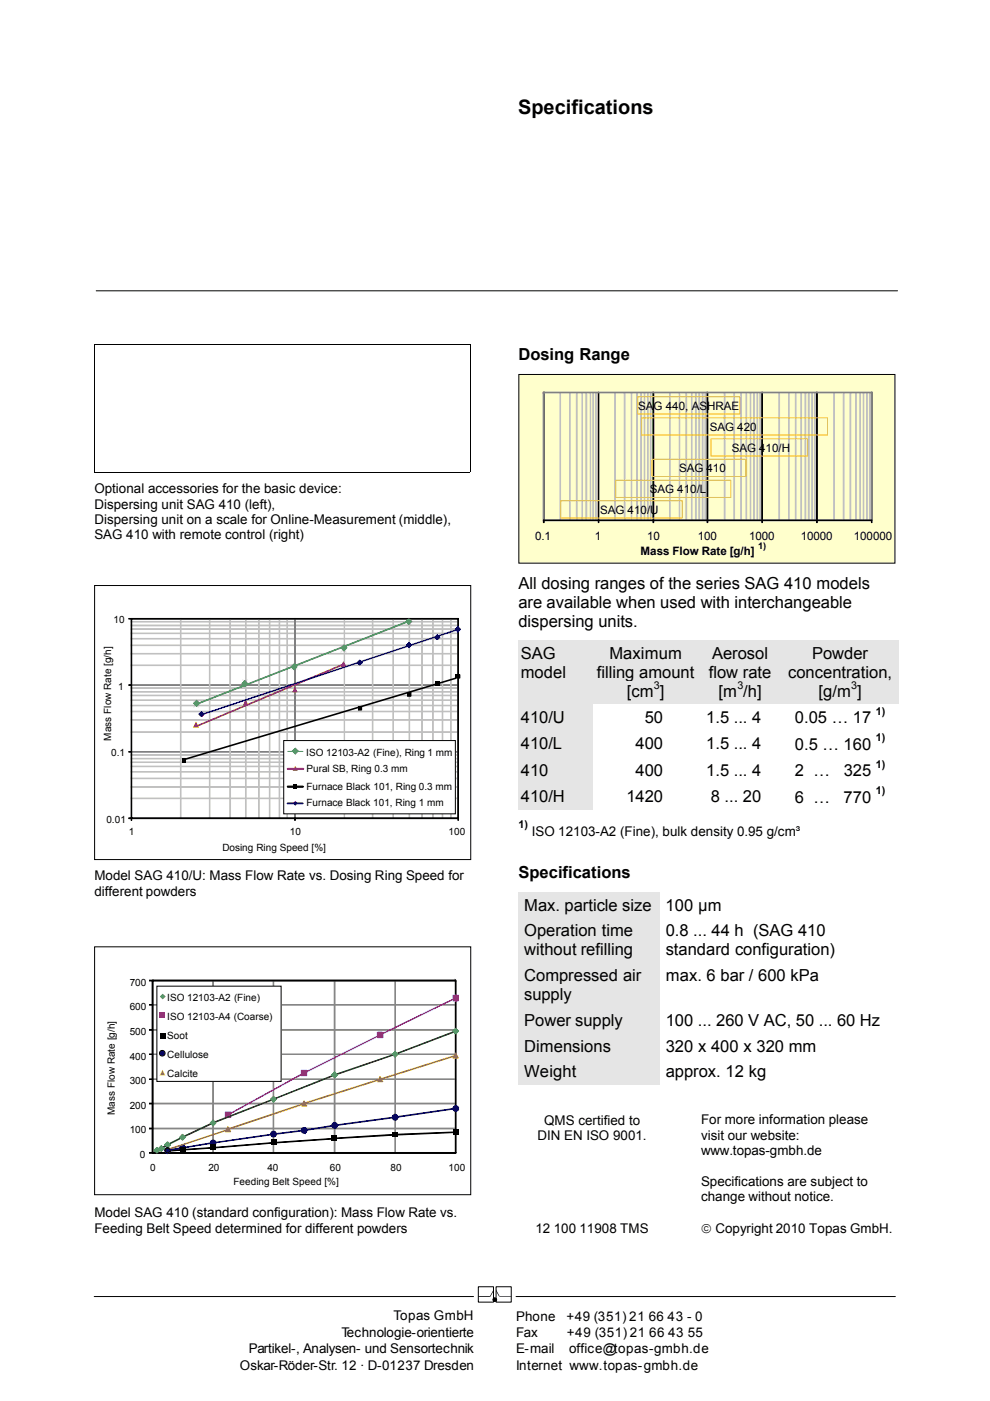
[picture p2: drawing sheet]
<svg xmlns="http://www.w3.org/2000/svg" width="210mm" height="297mm" viewBox="0 0 210 297" stroke-linecap="round" stroke-linejoin="round" font-family="sans-serif">
<defs><g id="words">
<text font-size="4.2" x="109.9" y="24.1">Specifications</text>
<g font-size="3.5">
<text x="110" y="76.4">Dosing Range</text>
<text x="110" y="124.8">All dosing ranges of the series SAG 410 models</text>
<text x="110" y="128.8">are available when used with interchangeable</text>
<text x="110" y="132.9">dispersing units.</text>
<text x="110.5" y="139.7">SAG</text>
<text x="110.5" y="143.7">model</text>
<text x="126.6" y="143.7">filling amount</text>
<text x="129.3" y="139.7">Maximum</text>
<text x="150.3" y="143.7">flow rate</text>
<text x="151" y="139.7">Aerosol</text>
<text x="167.2" y="143.7">concentration,</text>
<text x="172.3" y="139.7">Powder</text>
<text x="132.9" y="147.8">[cm ]</text>
<text x="152.4" y="147.8">[m /h]</text>
<text x="173.6" y="147.8">[g/m ]</text>
<text x="110.5" y="153.2">410/U</text>
<text x="136.8" y="153.2">50</text>
<text x="149.8" y="153.2">1.5 ... 4</text>
<text x="168.6" y="153.3">0.05 … 17</text>
<text x="110.5" y="158.8">410/L</text>
<text x="134.8" y="158.8">400</text>
<text x="149.8" y="158.8">1.5 ... 4</text>
<text x="168.6" y="159">0.5 … 160</text>
<text x="110.5" y="164.5">410</text>
<text x="134.8" y="164.5">400</text>
<text x="149.8" y="164.5">1.5 ... 4</text>
<text x="168.6" y="164.6">2 …</text>
<text x="178.9" y="164.6">325</text>
<text x="110.5" y="170.1">410/H</text>
<text x="132.9" y="170.1">1420</text>
<text x="150.8" y="170.1">8 ... 20</text>
<text x="168.6" y="170.2">6 …</text>
<text x="178.9" y="170.2">770</text>
<text x="110" y="186.2">Specifications</text>
<text x="111.2" y="193.1">Max. particle size</text>
<text x="141.2" y="193.1">100 µm</text>
<text x="111.2" y="198.5">Operation time</text>
<text x="111.2" y="202.6">without refilling</text>
<text x="141.2" y="198.5">0.8 ... 44 h (SAG 410</text>
<text x="141.2" y="202.6">standard configuration)</text>
<text x="111.2" y="208">Compressed air</text>
<text x="141.2" y="208">max. 6 bar / 600 kPa</text>
<text x="111.2" y="212">supply</text>
<text x="111.2" y="217.5">Power supply</text>
<text x="141.2" y="217.5">100 ... 260 V AC, 50 ... 60 Hz</text>
<text x="111.2" y="223">Dimensions</text>
<text x="141.2" y="223">320 x 400 x 320 mm</text>
<text x="111.2" y="228.4">Weight</text>
<text x="141.2" y="228.4">approx. 12 kg</text>
</g>
<g font-size="2.8">
<text x="20" y="104.6">Optional accessories for the basic device:</text>
<text x="20" y="107.8">Dispersing unit SAG 410 (left),</text>
<text x="20" y="111.1">Dispersing unit on a scale for Online-Measurement (middle),</text>
<text x="20" y="114.4">SAG 410 with remote control (right)</text>
<text x="112.8" y="177.2">ISO 12103-A2 (Fine), bulk density 0.95 g/cm³</text>
<text x="20" y="186.6">Model SAG 410/U: Mass Flow Rate vs. Dosing Ring Speed for</text>
<text x="20" y="189.9">different powders</text>
<text x="115.4" y="238.5">QMS certified to</text>
<text x="148.7" y="238.3">For more information please</text>
<text x="114" y="241.7">DIN EN ISO 9001.</text>
<text x="148.7" y="241.6">visit our website:</text>
<text x="148.7" y="244.9">www.topas-gmbh.de</text>
<text x="148.7" y="251.4">Specifications are subject to</text>
<text x="148.7" y="254.6">change without notice.</text>
<text x="20" y="258.1">Model SAG 410 (standard configuration): Mass Flow Rate vs.</text>
<text x="20" y="261.3">Feeding Belt Speed determined for different powders</text>
<text x="113.6" y="261.3">12 100 11908 TMS</text>
<text x="148.7" y="261.3">© Copyright 2010 Topas GmbH.</text>
<text x="83.5" y="279.9">Topas GmbH</text>
<text x="109.5" y="280">Phone</text>
<text x="120.1" y="280">+49 (351) 21 66 43 - 0</text>
<text x="52.8" y="286.9">Partikel-, Analysen- und Sensortechnik</text>
<text x="72.4" y="283.4">Technologie-orientierte</text>
<text x="109.5" y="283.5">Fax</text>
<text x="109.5" y="287">E-mail</text>
<text x="120.2" y="283.5">+49 (351) 21 66 43 55</text>
<text x="120.7" y="287">office@topas-gmbh.de</text>
<text x="50.9" y="290.4">Oskar-Röder-Str. 12 · D-01237 Dresden</text>
<text x="109.5" y="290.5">Internet www.topas-gmbh.de</text>
</g>
<g font-size="2.5">
<text x="135.4" y="86.9">SAG 440, ASHRAE</text>
<text x="150.6" y="91.3">SAG 420</text>
<text x="155.2" y="95.9">SAG 410/H</text>
<text x="144" y="100.1">SAG 410</text>
<text x="137.9" y="104.5">SAG 410/L</text>
<text x="127.3" y="108.9">SAG 410/U</text>
<text x="113.5" y="114.4">0.1</text>
<text x="126.1" y="114.4">1</text>
<text x="135.9" y="117.7">Mass Flow Rate [g/h]</text>
<text x="137.3" y="114.4">10</text>
<text x="148" y="114.4">100</text>
<text x="158.9" y="114.4">1000</text>
<text x="169.8" y="114.4">10000</text>
<text x="181.1" y="114.4">100000</text>
</g>
<g font-size="2.3">
<text x="138.7" y="146">3</text>
<text x="156.4" y="146">3</text>
<text x="180.5" y="146">3</text>
<text x="185.8" y="151.6">1)</text>
<text x="185.8" y="157.2">1)</text>
<text x="185.8" y="162.8">1)</text>
<text x="185.8" y="168.4">1)</text>
<text x="110" y="175.5">1)</text>
</g>
<g font-size="2.1">
<text x="24.1" y="132.1">10</text>
<text x="25.1" y="146.2">1</text>
<text x="23.6" y="157" transform="rotate(-90 23.6 157)">Mass Flow Rate [g/h]</text>
<text x="23.6" y="160.2">0.1</text>
<text x="65" y="160.2">ISO 12103-A2 (Fine), Ring 1 mm</text>
<text x="65" y="163.7">Pural SB, Ring 0.3 mm</text>
<text x="65" y="167.5">Furnace Black 101, Ring 0.3 mm</text>
<text x="65" y="171">Furnace Black 101, Ring 1 mm</text>
<text x="22.6" y="174.5">0.01</text>
<text x="27.3" y="177.1">1</text>
<text x="61.5" y="177.1">10</text>
<text x="95.1" y="177.1">100</text>
<text x="47.2" y="180.3">Dosing Ring Speed [%]</text>
<text x="27.5" y="209">700</text>
<text x="27.5" y="214.2">600</text>
<text x="35.5" y="212.3">ISO 12103-A2 (Fine)</text>
<text x="27.5" y="219.4">500</text>
<text x="35.5" y="216.3">ISO 12103-A4 (Coarse)</text>
<text x="35.5" y="220.3">Soot</text>
<text x="27.5" y="224.7">400</text>
<text x="35.5" y="224.4">Cellulose</text>
<text x="27.5" y="229.9">300</text>
<text x="35.5" y="228.4">Calcite</text>
<text x="24.3" y="236.4" transform="rotate(-90 24.3 236.4)">Mass Flow Rate [g/h]</text>
<text x="27.5" y="235">200</text>
<text x="27.5" y="240.2">100</text>
<text x="29.6" y="245.4">0</text>
<text x="31.9" y="248.3">0</text>
<text x="44.2" y="248.3">20</text>
<text x="49.5" y="251.3">Feeding Belt Speed [%]</text>
<text x="56.7" y="248.3">40</text>
<text x="70" y="248.3">60</text>
<text x="82.8" y="248.3">80</text>
<text x="95.1" y="248.3">100</text>
</g>
<text font-size="1.9" x="160.8" y="116.3">1)</text>
</g></defs>
<g fill="none" stroke="#000" stroke-width=".21">
<path d="M20.4 61.7h170M20 100.1h79.8M20.1 100.1l-.1-27.1h79.8l-.1 27.1M20 274.9h80.4M101.5 272.8h3.2v3.3h-3.2zM105.2 272.8h3.2v3.3h-3.2zM109.5 274.9h80.4"/>
<circle cx="104.9" cy="275.6" r=".38"/>
</g>
<g fill="#000">
<path d="M101.5 274.8h2.4l.8-1.3v.2l-.7 1.2-2.5 .1z" fill-rule="evenodd"/>
<path d="M105.2 273.5l.8 1.3h2.4v.1h-2.5l-.7-1.2z" fill-rule="evenodd"/>
<circle cx="104.9" cy="275.6" r=".38"/>
</g>
<g fill="#e5e5e5">
<path d="M110 135.7h15.7v13.5h-15.7z"/>
<path d="M110.5 135.7h14.7v4.8h-14.7z"/>
<path d="M110.5 140.5h14.7v4.7h-14.7z"/>
<path d="M125.7 135.7h22.5v13.5h-22.5z"/>
<path d="M126.2 135.7h21.5v4.8h-21.5z"/>
<path d="M126.2 140.5h21.5v4h-21.5z"/>
<path d="M126.2 144.5h21.5v4.7h-21.5z"/>
<path d="M148.2 135.7h17.5v13.5h-17.5z"/>
<path d="M148.7 135.7h16.5v4.8h-16.5z"/>
<path d="M148.7 140.5h16.5v4h-16.5z"/>
<path d="M148.7 144.5h16.5v4.7h-16.5z"/>
<path d="M165.7 135.7h25v13.5h-25z"/>
<path d="M166.2 135.7h24v4.8h-24z"/>
<path d="M166.2 140.5h24v4h-24z"/>
<path d="M166.2 144.5h24v4.7h-24z"/>
<path d="M110 149.2h15.7v5.7h-15.7z"/>
<path d="M110.5 149.2h14.7v5.5h-14.7z"/>
<path d="M110 154.9h15.7v5.6h-15.7z"/>
<path d="M110.5 154.9h14.7v5.4h-14.7z"/>
<path d="M110 160.5h15.7v5.6h-15.7z"/>
<path d="M110.5 160.5h14.7v5.4h-14.7z"/>
<path d="M110 166.1h15.7v5.6h-15.7z"/>
<path d="M110.5 166.1h14.7v5.5h-14.7z"/>
<path d="M110 189.1h30v5.5h-30z"/>
<path d="M111.2 189.1h27.5v5.5h-27.5z"/>
<path d="M110 194.6h30v9.4h-30z"/>
<path d="M111.2 194.6h27.5v4.7h-27.5z"/>
<path d="M111.2 199.3h27.5v4.7h-27.5z"/>
<path d="M110 204h30v9.5h-30z"/>
<path d="M111.2 204h27.5v4.8h-27.5z"/>
<path d="M111.2 208.8h27.5v4.7h-27.5z"/>
<path d="M110 213.5h30v5.5h-30z"/>
<path d="M111.2 213.5h27.5v5.5h-27.5z"/>
<path d="M110 219h30v5.5h-30z"/>
<path d="M111.2 219h27.5v5.5h-27.5z"/>
<path d="M110 224.5h30v5.4h-30z"/>
<path d="M111.2 224.5h27.5v5.4h-27.5z"/>
</g>
<path d="M110 79.4h79.8v40h-79.8z" fill="#ffc"/>
<path d="M110 79.4h79.8v40h-79.8z" fill="none" stroke="#000" stroke-width=".21"/>
<g fill="#c0c0c0">
<path d="M118.8 83.2h.1v27.1h-.1zM120.8 83.2h.1v27.1h-.1zM122.2 83.2h.2v27.1h-.2zM123.4 83.2h.1v27.1h-.1zM124.3 83.2h.1v27.1h-.1zM125.2 83.2h.1v27.1h-.1z" fill-rule="evenodd"/>
<path d="M125.8 83.2h.1v27.1h-.1zM126.3 83.2h.2v27.1h-.2zM130.4 83.2h.1v27.1h-.1zM132.4 83.2h.2v27.1h-.2zM133.9 83.2h.1v27.1h-.1zM135 83.2h.2v27.1h-.2z" fill-rule="evenodd"/>
<path d="M135.9 83.2h.1v27.1h-.1zM136.6 83.2h.2v27.1h-.2zM137.4 83.2h.1v27.1h-.1zM137.9 83.2h.2v27.1h-.2zM142 83.2h.1v27.1h-.1zM144 83.2h.2v27.1h-.2z" fill-rule="evenodd"/>
<path d="M145.5 83.2h.1v27.1h-.1zM146.7 83.2h.1v27.1h-.1zM147.5 83.2h.2v27.1h-.2zM148.2 83.2h.2v27.1h-.2zM148.9 83.2h.2v27.1h-.2zM149.5 83.2h.2v27.1h-.2z" fill-rule="evenodd"/>
<path d="M153.6 83.2h.2v27.1h-.2zM155.6 83.2h.2v27.1h-.2zM157.1 83.2h.1v27.1h-.1zM158.2 83.2h.2v27.1h-.2zM159.1 83.2h.2v27.1h-.2zM159.9 83.2h.1v27.1h-.1z" fill-rule="evenodd"/>
<path d="M160.6 83.2h.1v27.1h-.1zM161.2 83.2h.1v27.1h-.1zM165.2 83.2h.2v27.1h-.2zM167.3 83.2h.1v27.1h-.1zM168.7 83.2h.1v27.1h-.1zM169.8 83.2h.2v27.1h-.2z" fill-rule="evenodd"/>
<path d="M170.7 83.2h.2v27.1h-.2zM171.4 83.2h.2v27.1h-.2zM172.2 83.2h.1v27.1h-.1zM172.8 83.2h.1v27.1h-.1zM176.8 83.2h.2v27.1h-.2zM178.9 83.2h.1v27.1h-.1z" fill-rule="evenodd"/>
<path d="M180.3 83.2h.2v27.1h-.2zM181.5 83.2h.1v27.1h-.1zM182.4 83.2h.1v27.1h-.1zM183.1 83.2h.1v27.1h-.1zM183.8 83.2h.1v27.1h-.1zM184.4 83.2h.1v27.1h-.1z" fill-rule="evenodd"/>
</g>
<g fill="none" stroke="#c0c0c0" stroke-width=".21">
<path d="M118.8 83.2h.1v27.1h-.1zM120.8 83.2h.1v27.1h-.1zM122.2 83.2h.2v27.1h-.2zM123.4 83.2h.1v27.1h-.1zM124.3 83.2h.1v27.1h-.1zM125.2 83.2h.1v27.1h-.1zM125.8 83.2h.1v27.1h-.1zM126.3 83.2h.2v27.1h-.2zM130.4 83.2h.1v27.1h-.1zM132.4 83.2h.2v27.1h-.2zM133.9 83.2h.1v27.1h-.1zM135 83.2h.2v27.1h-.2z"/>
<path d="M135.9 83.2h.1v27.1h-.1zM136.6 83.2h.2v27.1h-.2zM137.4 83.2h.1v27.1h-.1zM137.9 83.2h.2v27.1h-.2zM142 83.2h.1v27.1h-.1zM144 83.2h.2v27.1h-.2zM145.5 83.2h.1v27.1h-.1zM146.7 83.2h.1v27.1h-.1zM147.5 83.2h.2v27.1h-.2zM148.2 83.2h.2v27.1h-.2zM148.9 83.2h.2v27.1h-.2zM149.5 83.2h.2v27.1h-.2z"/>
<path d="M153.6 83.2h.2v27.1h-.2zM155.6 83.2h.2v27.1h-.2zM157.1 83.2h.1v27.1h-.1zM158.2 83.2h.2v27.1h-.2zM159.1 83.2h.2v27.1h-.2zM159.9 83.2h.1v27.1h-.1zM160.6 83.2h.1v27.1h-.1zM161.2 83.2h.1v27.1h-.1zM165.2 83.2h.2v27.1h-.2zM167.3 83.2h.1v27.1h-.1zM168.7 83.2h.1v27.1h-.1zM169.8 83.2h.2v27.1h-.2z"/>
<path d="M170.7 83.2h.2v27.1h-.2zM171.4 83.2h.2v27.1h-.2zM172.2 83.2h.1v27.1h-.1zM172.8 83.2h.1v27.1h-.1zM176.8 83.2h.2v27.1h-.2zM178.9 83.2h.1v27.1h-.1zM180.3 83.2h.2v27.1h-.2zM181.5 83.2h.1v27.1h-.1zM182.4 83.2h.1v27.1h-.1zM183.1 83.2h.1v27.1h-.1zM183.8 83.2h.1v27.1h-.1zM184.4 83.2h.1v27.1h-.1z"/>
</g>
<path d="M115.3 83.2h.1v27.1h-.1zM126.9 83.2h.1v27.1h-.1zM138.5 83.2h.2v27.1h-.2zM150 83.2h.1v27.1h-.1zM161.6 83.2h.1v27.1h-.1zM173.2 83.2h.2v27.1h-.2zM184.8 83.2h.2v27.1h-.2z" fill-rule="evenodd" fill="#000"/>
<path d="M115.3 83.2h.1v27.1h-.1zM126.9 83.2h.1v27.1h-.1zM138.5 83.2h.2v27.1h-.2zM150 83.2h.1v27.1h-.1zM161.6 83.2h.1v27.1h-.1zM173.2 83.2h.2v27.1h-.2zM184.8 83.2h.2v27.1h-.2z" fill="none" stroke="#000" stroke-width=".21"/>
<path d="M115.3 83.2h69.7v27.1l-69.7 .1zM115.3 83.3l.1-.1v27.1h-.1h69.5v-27.1v.1z" fill-rule="evenodd" fill="#808080"/>
<path d="M115.3 83.2h69.7v27.1l-69.7 .1zM115.3 83.3h69.5v-.1v27.1h-69.5h.1v-27.1z" fill="none" stroke="#808080" stroke-width=".21"/>
<path d="M135.3 84.1h21.6v3.7h-21.6zM136.1 88.6h39.4v3.6h-39.4zM138.3 97.4h19.9v3.6h-19.9zM150.8 93h20.5v3.7h-20.5zM118.9 106.2h25.8v3.6h-25.8zM130.6 101.8h24.4v3.7h-24.4z" fill="none" stroke="#ffc000" stroke-width=".21"/>
<path d="M115.3 110.3h69.5v.1h-69.5zM115.3 110.3h.1v.5h-.1zM115.3 110.3h69.5M126.9 110.3h.1v.5h-.1zM138.5 110.3h.2v.5h-.2zM150 110.3h.1v.5h-.1zM161.6 110.3h.1v.5h-.1zM173.2 110.3h.2v.5h-.2zM184.8 110.3h.2v.5h-.2zM20.1 200.7h79.7v52.6h-79.7z" fill="none" stroke="#000" stroke-width=".21"/>
<path d="M115.3 110.3h.1v.5h-.1zM126.9 110.3h.1v.5h-.1zM138.5 110.3h.2v.5h-.2zM150 110.3h.1v.5h-.1zM161.6 110.3h.1v.5h-.1zM173.2 110.3h.2v.5h-.2zM184.8 110.3h.2v.5h-.2z" fill-rule="evenodd" fill="#000"/>
<path d="M34.9 243.5h1.1v1.1h-1.1z" fill="#000"/>
<path d="M32.3 208h64.4v36.3h-64.4z" fill="#fff"/>
<path d="M32.4 244.3h64.2v.2h-64.2zM32.4 239.2h64.2v.2h-64.2zM32.4 233.9h64.2v.2h-64.2zM32.4 228.8l64.2 .1zM32.4 223.5l64.2 .1zM32.4 218.3h64.2v.1h-64.2zM32.4 213h64.2v.1h-64.2zM32.4 207.8h64.2v.2h-64.2z" fill-rule="evenodd" fill="#868686"/>
<path d="M32.4 218.3h64.2v.1h-64.2zM32.4 213h64.2v.1h-64.2zM32.4 207.8h64.2v.2h-64.2zM32.4 239.2h64.2v.2h-64.2zM32.4 233.9h64.2v.2h-64.2zM32.4 228.8l64.2 .1zM32.4 223.5l64.2 .1zM32.4 244.3h64.2v.2h-64.2z" fill="none" stroke="#868686" stroke-width=".21"/>
<path d="M45.1 207.9h.2v36.5h-.2zM57.9 207.9h.2v36.5h-.2zM70.9 207.9h.2v36.5h-.2zM83.8 207.9h.1v36.5h-.1zM96.6 207.9h.1v36.5h-.1z" fill-rule="evenodd" fill="#868686"/>
<path d="M45.1 207.9h.2v36.5h-.2zM57.9 207.9h.2v36.5h-.2zM70.9 207.9h.2v36.5h-.2zM83.8 207.9h.1v36.5h-.1zM96.6 207.9h.1v36.5h-.1z" fill="none" stroke="#868686" stroke-width=".21"/>
<g fill="#000">
<path d="M32.3 207.8h64.4v36.7h-64.4zM32.3 208l.1-.1-.1 36.5h64.3v-36.5z" fill-rule="evenodd"/>
<path d="M31.7 244.3h.7v.2h-.7zM31.7 239.2h.7v.2h-.7zM31.7 233.9h.7v.2h-.7zM31.7 228.8l.7 .1zM31.7 223.5l.7 .1zM31.7 218.3h.7v.1h-.7zM31.7 213h.7v.1h-.7zM31.7 207.8h.7v.2h-.7z" fill-rule="evenodd"/>
</g>
<path d="M31.7 218.3h.7v.1h-.7zM31.7 213h.7v.1h-.7zM31.7 207.8h.7v.2h-.7zM32.3 207.9h.1v36.5h-.1zM32.3 207.8h64.4v36.7h-64.4zM32.3 208l64.3-.1v36.5h-64.3l.1-36.5zM32.4 207.9v36.5M31.7 239.2h.7v.2h-.7zM31.7 233.9h.7v.2h-.7zM31.7 228.8l.7 .1zM31.7 223.5l.7 .1zM31.7 244.3h.7v.2h-.7z" fill="none" stroke="#000" stroke-width=".21"/>
<path d="M38.7 243.3l6.5-1.1 .1 .2z" fill-rule="evenodd" fill="#000080"/>
<path d="M38.7 243.3l6.5-1.1 .1 .2z" fill="none" stroke="#000080" stroke-width=".21"/>
<path d="M45.2 242.3l12.9-1.8z" fill-rule="evenodd" fill="#000080"/>
<path d="M45.2 242.3l12.9-1.8z" fill="none" stroke="#000080" stroke-width=".21"/>
<path d="M57.9 240.5l6.7-.9z" fill-rule="evenodd" fill="#000080"/>
<path d="M57.9 240.5l6.7-.9z" fill="none" stroke="#000080" stroke-width=".21"/>
<path d="M64.4 239.6l6.7-1-6.6 1.1z" fill-rule="evenodd" fill="#000080"/>
<path d="M64.4 239.6l6.7-1-6.6 1.1z" fill="none" stroke="#000080" stroke-width=".21"/>
<path d="M70.9 238.6l13-1.7-12.9 1.8z" fill-rule="evenodd" fill="#000080"/>
<path d="M70.9 238.6l13-1.7-12.9 1.8z" fill="none" stroke="#000080" stroke-width=".21"/>
<path d="M83.8 236.8l12.9-1.8-12.9 1.9z" fill-rule="evenodd" fill="#000080"/>
<path d="M83.8 236.8l12.9-1.8-12.9 1.9z" fill="none" stroke="#000080" stroke-width=".21"/>
<circle cx="35.5" cy="243.9" r=".52" fill="#000080"/>
<circle cx="35.5" cy="243.9" r=".52" fill="none" stroke="#000" stroke-width=".21"/>
<path d="M35 243.9a.6 .6 0 0 1 1.2 0 .6 .6 0 0 1-1.2 0zM35.1 243.9a.48 .48 0 0 0 .9 0 .48 .48 0 0 0-.9 0z" fill-rule="evenodd" fill="#000080"/>
<g fill="none" stroke="#000080" stroke-width=".21">
<circle cx="35.5" cy="243.9" r=".48"/>
<circle cx="35.6" cy="243.9" r=".6"/>
</g>
<circle cx="38.7" cy="243.4" r=".53" fill="#000080"/>
<circle cx="38.7" cy="243.4" r=".53" fill="none" stroke="#000" stroke-width=".21"/>
<path d="M38.1 243.4a.6 .6 0 0 1 1.2 0 .6 .6 0 0 1-1.2 0zM38.4 243l-.1 .2 .1 .5 .3 .1 .4-.1 .1-.3-.1-.4-.4-.1z" fill-rule="evenodd" fill="#000080"/>
<g fill="none" stroke="#000080" stroke-width=".21">
<path d="M38.4 243l.3-.1 .4 .1 .1 .4-.1 .3-.4 .1-.3-.1-.1-.2z"/>
<circle cx="38.7" cy="243.4" r=".6"/>
</g>
<circle cx="45.2" cy="242.3" r=".53" fill="#000080"/>
<circle cx="45.2" cy="242.3" r=".53" fill="none" stroke="#000" stroke-width=".21"/>
<path d="M44.6 242.3a.6 .6 0 0 1 1.2 0 .6 .6 0 0 1-1.2 0zM44.7 242.3a.5 .5 0 0 0 1 0 .5 .5 0 0 0-1 0z" fill-rule="evenodd" fill="#000080"/>
<g fill="none" stroke="#000080" stroke-width=".21">
<circle cx="45.2" cy="242.3" r=".6"/>
<circle cx="45.2" cy="242.3" r=".47"/>
</g>
<circle cx="58" cy="240.5" r=".53" fill="#000080"/>
<circle cx="58" cy="240.5" r=".53" fill="none" stroke="#000" stroke-width=".21"/>
<path d="M57.4 240.5a.6 .6 0 0 1 1.2 0 .6 .6 0 0 1-1.2 0zM57.5 240.5a.5 .5 0 0 0 1 0 .5 .5 0 0 0-1 0z" fill-rule="evenodd" fill="#000080"/>
<g fill="none" stroke="#000080" stroke-width=".21">
<circle cx="58" cy="240.5" r=".47"/>
<circle cx="58" cy="240.5" r=".6"/>
</g>
<circle cx="64.5" cy="239.7" r=".53" fill="#000080"/>
<circle cx="64.5" cy="239.7" r=".53" fill="none" stroke="#000" stroke-width=".21"/>
<path d="M63.9 239.7a.6 .6 0 0 1 1.2 0 .6 .6 0 0 1-1.2 0zM64 239.7a.5 .5 0 0 0 1 0 .5 .5 0 0 0-1 0z" fill-rule="evenodd" fill="#000080"/>
<g fill="none" stroke="#000080" stroke-width=".21">
<circle cx="64.5" cy="239.7" r=".47"/>
<circle cx="64.5" cy="239.7" r=".58"/>
</g>
<circle cx="71" cy="238.6" r=".53" fill="#000080"/>
<circle cx="71" cy="238.6" r=".53" fill="none" stroke="#000" stroke-width=".21"/>
<path d="M70.4 238.6a.6 .6 0 0 1 1.2 0 .6 .6 0 0 1-1.2 0zM70.5 238.6a.47 .47 0 0 0 .9 0 .47 .47 0 0 0-.9 0z" fill-rule="evenodd" fill="#000080"/>
<g fill="none" stroke="#000080" stroke-width=".21">
<circle cx="71" cy="238.6" r=".6"/>
<circle cx="71" cy="238.6" r=".47"/>
</g>
<circle cx="83.8" cy="236.9" r=".54" fill="#000080"/>
<circle cx="83.8" cy="236.9" r=".54" fill="none" stroke="#000" stroke-width=".21"/>
<path d="M83.2 236.9a.6 .6 0 0 1 1.2 0 .6 .6 0 0 1-1.2 0zM83.3 236.9a.5 .5 0 0 0 1 0 .5 .5 0 0 0-1 0z" fill-rule="evenodd" fill="#000080"/>
<g fill="none" stroke="#000080" stroke-width=".21">
<circle cx="83.8" cy="236.9" r=".47"/>
<circle cx="83.8" cy="236.9" r=".6"/>
</g>
<circle cx="96.6" cy="235" r=".54" fill="#000080"/>
<circle cx="96.6" cy="235" r=".54" fill="none" stroke="#000" stroke-width=".21"/>
<path d="M96.1 235a.6 .6 0 0 1 1.2 0 .6 .6 0 0 1-1.2 0zM96.2 235a.46 .46 0 0 0 .9 0 .46 .46 0 0 0-.9 0z" fill-rule="evenodd" fill="#000080"/>
<g fill="none" stroke="#000080" stroke-width=".21">
<circle cx="96.7" cy="235" r=".6"/>
<circle cx="96.7" cy="235" r=".46"/>
</g>
<path d="M48.3 239.4l16.3-5.4-16.2 5.5z" fill-rule="evenodd" fill="#e36c0a"/>
<path d="M48.3 239.4l16.3-5.4-16.2 5.5z" fill="none" stroke="#e36c0a" stroke-width=".21"/>
<path d="M64.5 233.9l16.2-5.1-16.2 5.2z" fill-rule="evenodd" fill="#e36c0a"/>
<path d="M64.5 233.9l16.2-5.1-16.2 5.2z" fill="none" stroke="#e36c0a" stroke-width=".21"/>
<path d="M80.6 228.8l16.1-5-16 5.1z" fill-rule="evenodd" fill="#e36c0a"/>
<path d="M80.6 228.8l16.1-5-16 5.1z" fill="none" stroke="#e36c0a" stroke-width=".21"/>
<path d="M48.3 238.9l.6 1h-1.1z" fill="#e36c0a"/>
<path d="M48.3 238.9l.6 1h-1.1z" fill="none" stroke="#e36c0a" stroke-width=".25"/>
<path d="M64.5 233.4l.5 1.1h-1z" fill="#e36c0a"/>
<path d="M64.5 233.4l.5 1.1h-1z" fill="none" stroke="#e36c0a" stroke-width=".25"/>
<path d="M80.6 228.3l.6 1h-1.1z" fill="#e36c0a"/>
<path d="M80.6 228.3l.6 1h-1.1z" fill="none" stroke="#e36c0a" stroke-width=".25"/>
<path d="M96.6 223.3l.6 1h-1.1z" fill="#e36c0a"/>
<path d="M96.6 223.3l.6 1h-1.1z" fill="none" stroke="#e36c0a" stroke-width=".25"/>
<path d="M48.3 236.3l16.2-8.8-16.1 8.9z" fill-rule="evenodd" fill="#f0f"/>
<path d="M48.3 236.3l16.2-8.8-16.1 8.9z" fill="none" stroke="#f0f" stroke-width=".21"/>
<path d="M64.5 227.4l16.2-8-16.2 8.1z" fill-rule="evenodd" fill="#f0f"/>
<path d="M64.5 227.4l16.2-8-16.2 8.1z" fill="none" stroke="#f0f" stroke-width=".21"/>
<path d="M80.6 219.3l16.1-7.7-16.1 7.9z" fill-rule="evenodd" fill="#f0f"/>
<path d="M80.6 219.3l16.1-7.7-16.1 7.9z" fill="none" stroke="#f0f" stroke-width=".21"/>
<path d="M47.8 235.8h1.1v1.1h-1.1z" fill="#f0f"/>
<path d="M47.8 235.8h1.2v1.1h-1.2zM47.8 235.9l.1 1-.1-.1 1.1 .1v-1z" fill-rule="evenodd" fill="#f0f"/>
<path d="M47.8 235.8h1.2v1.1h-1.2zM47.8 235.9h1.1v1l-1.1-.1 .1 .1z" fill="none" stroke="#f0f" stroke-width=".21"/>
<path d="M64 226.9h1v1.1h-1z" fill="#f0f"/>
<path d="M63.9 226.9h1.2v1.2h-1.2zM64 226.9v1.1h1v-1.1z" fill-rule="evenodd" fill="#f0f"/>
<path d="M63.9 226.9h1.2v1.2h-1.2zM64 226.9h1v1.1h-1z" fill="none" stroke="#f0f" stroke-width=".21"/>
<path d="M80.1 218.9h1.1v1.1h-1.1z" fill="#f0f"/>
<path d="M80.1 218.8h1.1v1.2h-1.1zM80.1 218.9l.1 1.1 1-.1-.1 .1 .1-1.1z" fill-rule="evenodd" fill="#f0f"/>
<path d="M80.1 218.8h1.1v1.2h-1.1zM80.2 218.9h1l-.1 1.1 .1-.1-1 .1z" fill="none" stroke="#f0f" stroke-width=".21"/>
<path d="M96.1 211.1h1.1v1h-1.1z" fill="#f0f"/>
<path d="M96.1 211h1.1v1.2h-1.1zM96.1 211.2l.1-.1-.1 1h1.1l-.1-1 .1 .1z" fill-rule="evenodd" fill="#f0f"/>
<path d="M96.1 211h1.1v1.2h-1.1zM96.1 211.2h1.1l-.1-.1 .1 1h-1.1l.1-1z" fill="none" stroke="#f0f" stroke-width=".21"/>
<path d="M33.2 243.9l1.1-.4-1 .5z" fill-rule="evenodd" fill="#008000"/>
<path d="M33.2 243.9l1.1-.4-1 .5z" fill="none" stroke="#008000" stroke-width=".21"/>
<path d="M34.2 243.5l1.4-.8-1.4 .9z" fill-rule="evenodd" fill="#008000"/>
<path d="M34.2 243.5l1.4-.8-1.4 .9z" fill="none" stroke="#008000" stroke-width=".21"/>
<path d="M35.5 242.7l3.3-1.6-3.2 1.7z" fill-rule="evenodd" fill="#008000"/>
<path d="M35.5 242.7l3.3-1.6-3.2 1.7z" fill="none" stroke="#008000" stroke-width=".21"/>
<path d="M38.7 241l6.6-3-6.6 3.2z" fill-rule="evenodd" fill="#008000"/>
<path d="M38.7 241l6.6-3-6.6 3.2z" fill="none" stroke="#008000" stroke-width=".21"/>
<path d="M45.2 238l12.9-4.9-12.9 5z" fill-rule="evenodd" fill="#008000"/>
<path d="M45.2 238l12.9-4.9-12.9 5z" fill="none" stroke="#008000" stroke-width=".21"/>
<path d="M58 233l13.1-5.1z" fill-rule="evenodd" fill="#008000"/>
<path d="M58 233l13.1-5.1z" fill="none" stroke="#008000" stroke-width=".21"/>
<path d="M70.9 227.9l13-4.4-12.9 4.5z" fill-rule="evenodd" fill="#008000"/>
<path d="M70.9 227.9l13-4.4-12.9 4.5z" fill="none" stroke="#008000" stroke-width=".21"/>
<path d="M83.8 223.5l12.9-4.9z" fill-rule="evenodd" fill="#008000"/>
<path d="M83.8 223.5l12.9-4.9z" fill="none" stroke="#008000" stroke-width=".21"/>
<g fill="#339a33">
<path d="M32.8 243.9l.5-.5 .5 .5-.5 .5z" fill-rule="evenodd"/>
<path d="M33.2 243.3l.7 .5-.6 .7-.6-.6zM33.2 243.4l-.4 .6v-.2l.5 .6 .5-.6v.2z" fill-rule="evenodd"/>
</g>
<path d="M32.8 243.8v.2l.5-.6 .5 .6v-.2l-.6 .6zM33.2 243.3l.7 .5-.6 .7-.6-.6z" fill="none" stroke="#339a33" stroke-width=".21"/>
<g fill="#339a33">
<path d="M34.2 243l.6 .5-.6 .5-.5-.5z" fill-rule="evenodd"/>
<path d="M34.2 243l.6 .5-.6 .6-.6-.6zM34.2 243l-.5 .5 .5 .5 .5-.5z" fill-rule="evenodd"/>
</g>
<path d="M33.7 243.5l.5-.5 .5 .5-.5 .5zM34.2 243l.6 .5-.6 .6-.6-.6z" fill="none" stroke="#339a33" stroke-width=".21"/>
<g fill="#339a33">
<path d="M35 242.7l.6-.5 .5 .5-.5 .5z" fill-rule="evenodd"/>
<path d="M35.5 242.1l.6 .6-.6 .6-.6-.6zM35.5 242.2h.1l-.5 .6v-.1l.5 .5h-.1l.5-.5v.1z" fill-rule="evenodd"/>
</g>
<path d="M35.1 242.7v.1l.5-.6h-.1l.5 .6v-.1l-.5 .5h.1zM35.5 242.1l.6 .6-.6 .6-.6-.6z" fill="none" stroke="#339a33" stroke-width=".21"/>
<g fill="#339a33">
<path d="M38.2 241.1l.5-.5 .5 .5-.5 .5z" fill-rule="evenodd"/>
<path d="M38.7 240.5l.6 .6-.6 .6-.6-.6zM38.7 240.6h.1l-.6 .6 .6 .4h-.1l.5-.5z" fill-rule="evenodd"/>
</g>
<path d="M38.7 240.5l.6 .6-.6 .6-.6-.6zM38.7 240.6l.5 .5-.5 .5h.1l-.6-.4 .6-.6z" fill="none" stroke="#339a33" stroke-width=".21"/>
<g fill="#339a33">
<path d="M45.2 237.5l.5 .6-.5 .5-.5-.5z" fill-rule="evenodd"/>
<path d="M45.2 237.5l.6 .6-.5 .6-.7-.6zM44.7 238l.5 .5 .5-.4-.4-.5z" fill-rule="evenodd"/>
</g>
<path d="M44.7 238l.6-.4 .4 .5-.5 .4zM45.2 237.5l.6 .6-.5 .6-.7-.6z" fill="none" stroke="#339a33" stroke-width=".21"/>
<g fill="#339a33">
<path d="M57.5 233l.5-.5 .5 .5-.5 .6z" fill-rule="evenodd"/>
<path d="M57.4 233l.6-.5 .6 .6-.6 .5zM57.5 233l.5 .6 .5-.5-.4-.5z" fill-rule="evenodd"/>
</g>
<path d="M57.4 233l.6-.5 .6 .6-.6 .5zM57.5 233l.6-.4 .4 .5-.5 .5z" fill="none" stroke="#339a33" stroke-width=".21"/>
<g fill="#339a33">
<path d="M71 227.4l.5 .5-.5 .5-.5-.5z" fill-rule="evenodd"/>
<path d="M70.4 227.8l.6-.5 .6 .6-.7 .6zM70.9 227.4l-.4 .5 .5 .5 .4-.6z" fill-rule="evenodd"/>
</g>
<path d="M70.4 227.8l.6-.5 .6 .6-.7 .6zM70.5 227.8l.5-.4 .4 .5-.5 .5z" fill="none" stroke="#339a33" stroke-width=".21"/>
<g fill="#339a33">
<path d="M83.8 223l.5 .5-.5 .5-.5-.5z" fill-rule="evenodd"/>
<path d="M83.2 223.5l.6-.6 .6 .6-.6 .6zM83.8 223.1l-.5 .5 .5 .4 .5-.5z" fill-rule="evenodd"/>
</g>
<path d="M83.2 223.5l.6-.6 .6 .6-.6 .6zM83.3 223.5l.5-.4 .5 .5-.5 .4z" fill="none" stroke="#339a33" stroke-width=".21"/>
<g fill="#339a33">
<path d="M96.1 218.6l.5-.5 .6 .5-.6 .6z" fill-rule="evenodd"/>
<path d="M96.1 218.6l.6-.6 .6 .6-.6 .6zM96.2 218.6l.4 .5 .5-.4-.4-.6z" fill-rule="evenodd"/>
</g>
<path d="M96.1 218.6l.6-.6 .6 .6-.6 .6zM96.2 218.6l.5-.5 .4 .6-.5 .4z" fill="none" stroke="#339a33" stroke-width=".21"/>
<g fill="#000">
<path d="M35.5 244l3.3-.2z" fill-rule="evenodd"/>
<path d="M38.7 243.7l6.5-.4 .1 .1-6.6 .4z" fill-rule="evenodd"/>
<path d="M45.2 243.3l12.9-1z" fill-rule="evenodd"/>
<path d="M58 242.3l13.1-.9z" fill-rule="evenodd"/>
<path d="M70.9 241.3l13-.7-13 .8z" fill-rule="evenodd"/>
<path d="M83.8 240.5l12.9-.4-12.9 .6z" fill-rule="evenodd"/>
</g>
<path d="M35.5 244l3.3-.2zM38.7 243.7l6.5-.4 .1 .1-6.6 .4zM45.2 243.3l12.9-1zM58 242.3l13.1-.9zM70.9 241.3l13-.7-13 .8zM83.8 240.5l12.9-.4-12.9 .6z" fill="none" stroke="#000" stroke-width=".21"/>
<path d="M35.2 243.8l13.3-4.4z" fill-rule="evenodd" fill="#e36c0a"/>
<path d="M35.2 243.8l13.3-4.4z" fill="none" stroke="#e36c0a" stroke-width=".21"/>
<path d="M35.5 243.9l3.3-.5-3.2 .6z" fill-rule="evenodd" fill="#000080"/>
<path d="M35.5 243.9l3.3-.5-3.2 .6z" fill="none" stroke="#000080" stroke-width=".21"/>
<circle cx="35.5" cy="243.9" r=".52" fill="#000080"/>
<circle cx="35.5" cy="243.9" r=".52" fill="none" stroke="#000" stroke-width=".21"/>
<path d="M33.3 209.1h26.3v20.2h-26.3z" fill="#fff"/>
<path d="M33.3 209.1h26.3v20.2h-26.3z" fill="none" stroke="#000" stroke-width=".21"/>
<circle cx="34.4" cy="223.3" r=".6" fill="#000080"/>
<circle cx="34.4" cy="223.3" r=".6" fill="none" stroke="#000" stroke-width=".21"/>
<path d="M33.9 214.7h1.2v1.2h-1.2z" fill="#f0f"/>
<path d="M34.5 226.8l.6 1.2h-1.2z" fill="#e36c0a"/>
<path d="M33.9 211.3l.6-.6 .6 .6-.6 .6z" fill-rule="evenodd" fill="#339a33"/>
<path d="M34 219.1h1.1v1.1h-1.1zM38.2 243.2h1.1v1.1h-1.1zM44.7 242.7h1.1v1.1h-1.1zM57.5 241.7h1.1v1.1h-1.1zM70.3 240.7h1.1v1.1h-1.1zM83.3 240h1.1v1h-1.1zM96.1 239.5h1.1v1.1h-1.1z" fill="#000"/>
<path d="M20.1 124.1h79.7v58.1h-79.7z" fill="none" stroke="#000" stroke-width=".21"/>
<path d="M27.9 131.3h69.3v42.1h-69.3z" fill="#fff"/>
<path d="M27.8 169.2h69.3v.1h-69.3zM27.8 166.8h69.3v.1h-69.3zM27.8 165h69.3v.1h-69.3zM27.8 163.6h69.3v.1h-69.3zM27.8 162.4h69.3v.2h-69.3zM27.8 161.5h69.3v.2h-69.3zM27.8 160.8h69.3v.1h-69.3zM27.8 160h69.3v.1h-69.3zM27.8 155.2h69.3v.1h-69.3zM27.8 152.6h69.3v.1h-69.3zM27.8 150.8h69.3v.1h-69.3zM27.8 149.5h69.3v.1h-69.3zM27.8 148.4l69.3 .1zM27.8 147.4h69.3v.1h-69.3zM27.8 146.6h69.3v.1h-69.3zM27.8 145.8h69.3v.1h-69.3zM27.8 141h69.3v.1h-69.3zM27.8 138.5h69.3v.2h-69.3zM27.8 136.8h69.3v.1h-69.3zM27.8 135.4h69.3v.1h-69.3zM27.8 134.2h69.3v.1h-69.3zM27.8 133.3l69.3 .1zM27.8 132.5h69.3v.2h-69.3zM27.8 131.8h69.3v.1h-69.3z" fill-rule="evenodd" fill="#c0c0c0"/>
<g fill="none" stroke="#c0c0c0" stroke-width=".21">
<path d="M27.8 138.5h69.3v.2h-69.3zM27.8 136.8h69.3v.1h-69.3zM27.8 135.4h69.3v.1h-69.3zM27.8 134.2h69.3v.1h-69.3zM27.8 133.3l69.3 .1zM27.8 132.5h69.3v.2h-69.3zM27.8 131.8h69.3v.1h-69.3zM27.8 160h69.3v.1h-69.3zM27.8 155.2h69.3v.1h-69.3zM27.8 152.6h69.3v.1h-69.3zM27.8 150.8h69.3v.1h-69.3zM27.8 149.5h69.3v.1h-69.3z"/>
<path d="M27.8 148.4l69.3 .1zM27.8 147.4h69.3v.1h-69.3zM27.8 146.6h69.3v.1h-69.3zM27.8 145.8h69.3v.1h-69.3zM27.8 141h69.3v.1h-69.3zM27.8 169.2h69.3v.1h-69.3zM27.8 166.8h69.3v.1h-69.3zM27.8 165h69.3v.1h-69.3zM27.8 163.6h69.3v.1h-69.3zM27.8 162.4h69.3v.2h-69.3zM27.8 161.5h69.3v.2h-69.3zM27.8 160.8h69.3v.1h-69.3z"/>
</g>
<path d="M27.8 159.3h69.3v.2h-69.3zM27.8 145.2h69.3v.1h-69.3zM27.8 131.1h69.3v.2h-69.3z" fill-rule="evenodd" fill="#808080"/>
<path d="M27.8 131.1h69.3v.2h-69.3zM27.8 159.3h69.3v.2h-69.3zM27.8 145.2h69.3v.1h-69.3z" fill="none" stroke="#808080" stroke-width=".21"/>
<path d="M38.3 131.1h.1v42.3h-.1zM44.4 131.1h.1v42.3h-.1zM48.7 131.1h.2v42.3h-.2zM52.1 131.1h.1v42.3h-.1zM54.8 131.1h.2v42.3h-.2zM57.1 131.1h.2v42.3h-.2zM59.2 131.1h.1v42.3h-.1zM60.9 131.1h.1v42.3h-.1zM73 131.1l.1 42.3zM79 131.1h.1v42.3h-.1zM83.3 131.1h.2v42.3h-.2zM86.8 131.1h.1v42.3h-.1zM89.4 131.1h.2v42.3h-.2zM91.8 131.1h.1v42.3h-.1zM93.8 131.1h.1v42.3h-.1zM95.6 131.1h.1v42.3h-.1z" fill-rule="evenodd" fill="#c0c0c0"/>
<g fill="none" stroke="#c0c0c0" stroke-width=".21">
<path d="M38.3 131.1h.1v42.3h-.1zM44.4 131.1h.1v42.3h-.1zM48.7 131.1h.2v42.3h-.2zM52.1 131.1h.1v42.3h-.1zM54.8 131.1h.2v42.3h-.2zM57.1 131.1h.2v42.3h-.2zM59.2 131.1h.1v42.3h-.1zM60.9 131.1h.1v42.3h-.1zM73 131.1l.1 42.3zM79 131.1h.1v42.3h-.1zM83.3 131.1h.2v42.3h-.2zM86.8 131.1h.1v42.3h-.1z"/>
<path d="M89.4 131.1h.2v42.3h-.2zM91.8 131.1h.1v42.3h-.1zM93.8 131.1h.1v42.3h-.1zM95.6 131.1h.1v42.3h-.1z"/>
</g>
<path d="M62.5 131.1h.1v42.3h-.1zM97.1 131.1l.1 42.3z" fill-rule="evenodd" fill="#808080"/>
<path d="M62.5 131.1h.1v42.3h-.1zM97.1 131.1l.1 42.3z" fill="none" stroke="#808080" stroke-width=".21"/>
<g fill="#000">
<path d="M27.8 131.1h69.4l-.1 42.5h-69.3zM27.8 131.3l.1-.2v42.3h-.1h69.3v-42.3v.2z" fill-rule="evenodd"/>
<path d="M27.3 173.4h.5v.2h-.5zM27.3 159.3h.5v.2h-.5zM27.3 145.2h.5v.1h-.5zM27.3 131.1h.5v.2h-.5z" fill-rule="evenodd"/>
<path d="M27.8 173.4h.1v.5h-.1zM62.5 173.4h.1v.5h-.1zM97.1 173.4l.1 .5z" fill-rule="evenodd"/>
</g>
<path d="M27.3 131.1h.5v.2h-.5zM27.8 131.1h69.4l-.1 42.5h-69.3zM27.8 131.3h69.3v-.2v42.3h-69.3h.1v-42.3zM27.3 159.3h.5v.2h-.5zM27.3 145.2h.5v.1h-.5zM27.3 173.4h.5v.2h-.5zM27.8 173.4h.1v.5h-.1zM62.5 173.4h.1v.5h-.1zM97.1 173.4l.1 .5z" fill="none" stroke="#000" stroke-width=".21"/>
<g fill="#00f">
<path d="M42.2 151.4l.6-.5 .5 .5-.5 .5z" fill-rule="evenodd"/>
<path d="M42.2 151.4l.6-.5 .5 .5-.5 .5zM42.2 151.4l.6 .5 .5-.5-.5-.5z" fill-rule="evenodd"/>
</g>
<path d="M42.2 151.4l.6-.5 .5 .5-.5 .5z" fill="none" stroke="#00f" stroke-width=".21"/>
<g fill="#00f">
<path d="M75.8 140.5l.5-.5 .5 .5-.5 .5z" fill-rule="evenodd"/>
<path d="M75.8 140.5l.5-.5 .5 .5-.5 .5zM76.3 140l-.5 .5 .5 .5 .5-.5z" fill-rule="evenodd"/>
</g>
<path d="M75.8 140.5l.5-.5 .5 .5-.5 .5z" fill="none" stroke="#00f" stroke-width=".21"/>
<g fill="#00f">
<path d="M86.3 136.8l.5-.6 .5 .6-.5 .5z" fill-rule="evenodd"/>
<path d="M86.3 136.8l.5-.6 .5 .6-.5 .5zM86.8 136.2l-.5 .6 .5 .5 .5-.5z" fill-rule="evenodd"/>
</g>
<path d="M86.3 136.8l.5-.6 .5 .6-.5 .5z" fill="none" stroke="#00f" stroke-width=".21"/>
<g fill="#00f">
<path d="M92.3 135.1l.5-.5 .5 .5-.5 .5z" fill-rule="evenodd"/>
<path d="M92.3 135.1l.5-.5 .5 .5-.5 .5zM92.8 134.6l-.5 .5 .5 .5 .5-.5z" fill-rule="evenodd"/>
</g>
<path d="M92.3 135.1l.5-.5 .5 .5-.5 .5z" fill="none" stroke="#00f" stroke-width=".21"/>
<g fill="#00f">
<path d="M96.6 133.4l.5-.5 .5 .5-.5 .6z" fill-rule="evenodd"/>
<path d="M96.6 133.4l.5-.5 .5 .5-.5 .6zM96.6 133.4l.5 .6 .5-.6-.5-.5z" fill-rule="evenodd"/>
</g>
<path d="M96.6 133.4l.5-.5 .5 .5-.5 .6z" fill="none" stroke="#00f" stroke-width=".21"/>
<path d="M75.9 149.8h.8v.7h-.8zM86.4 146.7h.7v.9h-.7zM92.3 144.4h.9v.9h-.9zM96.6 143h.9v.8h-.9zM38.7 160.8h.7v.9h-.7z" fill="#000"/>
<g fill="#000">
<path d="M75.9 149.8h.9v.7l-.1 .2h-.8zM76.1 149.8v.7h-.2h.8v-.7v.1h-.8z" fill-rule="evenodd"/>
<path d="M86.4 146.7h.9l-.2 1.1h-.7zM86.4 146.9l.1-.2v.9h-.1h.7v-.9v.2z" fill-rule="evenodd"/>
<path d="M92.3 144.4h1v.9l-.1 .1h-.9zM92.3 144.5l.1-.1v.9h-.1h.9v-.9v.1z" fill-rule="evenodd"/>
<path d="M96.6 143h1v.8l-1 .1zM96.6 143.2l.1-.2v.8h-.1h.9v-.8v.2z" fill-rule="evenodd"/>
</g>
<g fill="#f00">
<path d="M41.6 153l.6 1.3h-1.3z"/>
<path d="M52.1 148.3l.6 1.2h-1.1z"/>
<path d="M62.5 145.6l.6 1.1h-1.1z"/>
<path d="M72.8 140.2l.7 1.2h-1.3z"/>
</g>
<g fill="#8064a2">
<path d="M40.9 148.8l1.3 1.1zM40.9 149.9l1.3-1.1z" fill-rule="evenodd"/>
<path d="M51.4 144.2l1.2 1.1zM52.6 144.2l-1.2 1.1z" fill-rule="evenodd"/>
<path d="M61.9 140.8l1.1 1.2zM63 140.8l-1.1 1.2z" fill-rule="evenodd"/>
<path d="M72.2 137l1.3 1.3zM72.2 138.3l1.3-1.3z" fill-rule="evenodd"/>
<path d="M86.1 131.3l1.2 1.2zM87.3 131.3l-1.2 1.2z" fill-rule="evenodd"/>
</g>
<path d="M60.2 157h36.4v15.6h-36.4z" fill="#fff"/>
<path d="M60.2 157h36.4v15.6h-36.4z" fill="none" stroke="#000" stroke-width=".21"/>
<path d="M61 170.2h3.2l.1 .1-3.3 .1-.1-.1z" fill-rule="evenodd" fill="#00f"/>
<path d="M61 170.2h3.2l.1 .1-3.3 .1-.1-.1z" fill="none" stroke="#00f" stroke-width=".21"/>
<path d="M62.1 170.3l.5-.5 .5 .5-.5 .6z" fill-rule="evenodd" fill="#00f"/>
<path d="M61 166.7h3.2l.2 .1-.2 .1h-3.2z" fill-rule="evenodd" fill="#000"/>
<path d="M61 166.7h3.2l.2 .1-.2 .1h-3.2z" fill="none" stroke="#000" stroke-width=".21"/>
<path d="M62.2 166.4h.8v.9h-.8z" fill="#000"/>
<path d="M60.9 163l.2-.1h3.2l.1 .1-.1 .2h-3.2z" fill-rule="evenodd" fill="#f00"/>
<path d="M60.9 163l.2-.1h3.2l.1 .1-.1 .2h-3.2z" fill="none" stroke="#f00" stroke-width=".21"/>
<path d="M62.6 162.4l.5 1h-1z" fill="#f00"/>
<path d="M61 159.2h3.2l.2 .1-3.4 .1z" fill-rule="evenodd" fill="#00b050"/>
<path d="M71.4 170.5l1.1 1zM71.4 171.5l1.1-1z" fill-rule="evenodd" fill="#8064a2"/>
<g fill="#00b050">
<path d="M86.7 131l.8 .8-.8 .7-.7-.7z" fill-rule="evenodd"/>
<path d="M72.2 137.4l.8-.8 .7 .8-.7 .8z" fill-rule="evenodd"/>
<path d="M61.6 141.4l.8-.8 .7 .8-.7 .7z" fill-rule="evenodd"/>
<path d="M51.9 144.2l.8 .7-.8 .8-.7-.8z" fill-rule="evenodd"/>
<path d="M40.9 149.1l.8-.7 .8 .7-.8 .8z" fill-rule="evenodd"/>
</g>
<path d="M96.7 143.8l-57.9 17.3" fill="none" stroke="#000" stroke-width=".34"/>
<path d="M61.9 159.2l.7-.7 .8 .7-.8 .8z" fill-rule="evenodd" fill="#00b050"/>
<path d="M72.9 140.8l-31.2 13.2" fill="none" stroke="#f00" stroke-width=".34"/>
<path d="M86.9 131.6l-45.2 17.7" fill="none" stroke="#00b050" stroke-width=".34"/>
<path d="M97.1 133.5l-54.1 17.9" fill="none" stroke="#00f" stroke-width=".34"/>
<use href="#words"/>
</svg>
